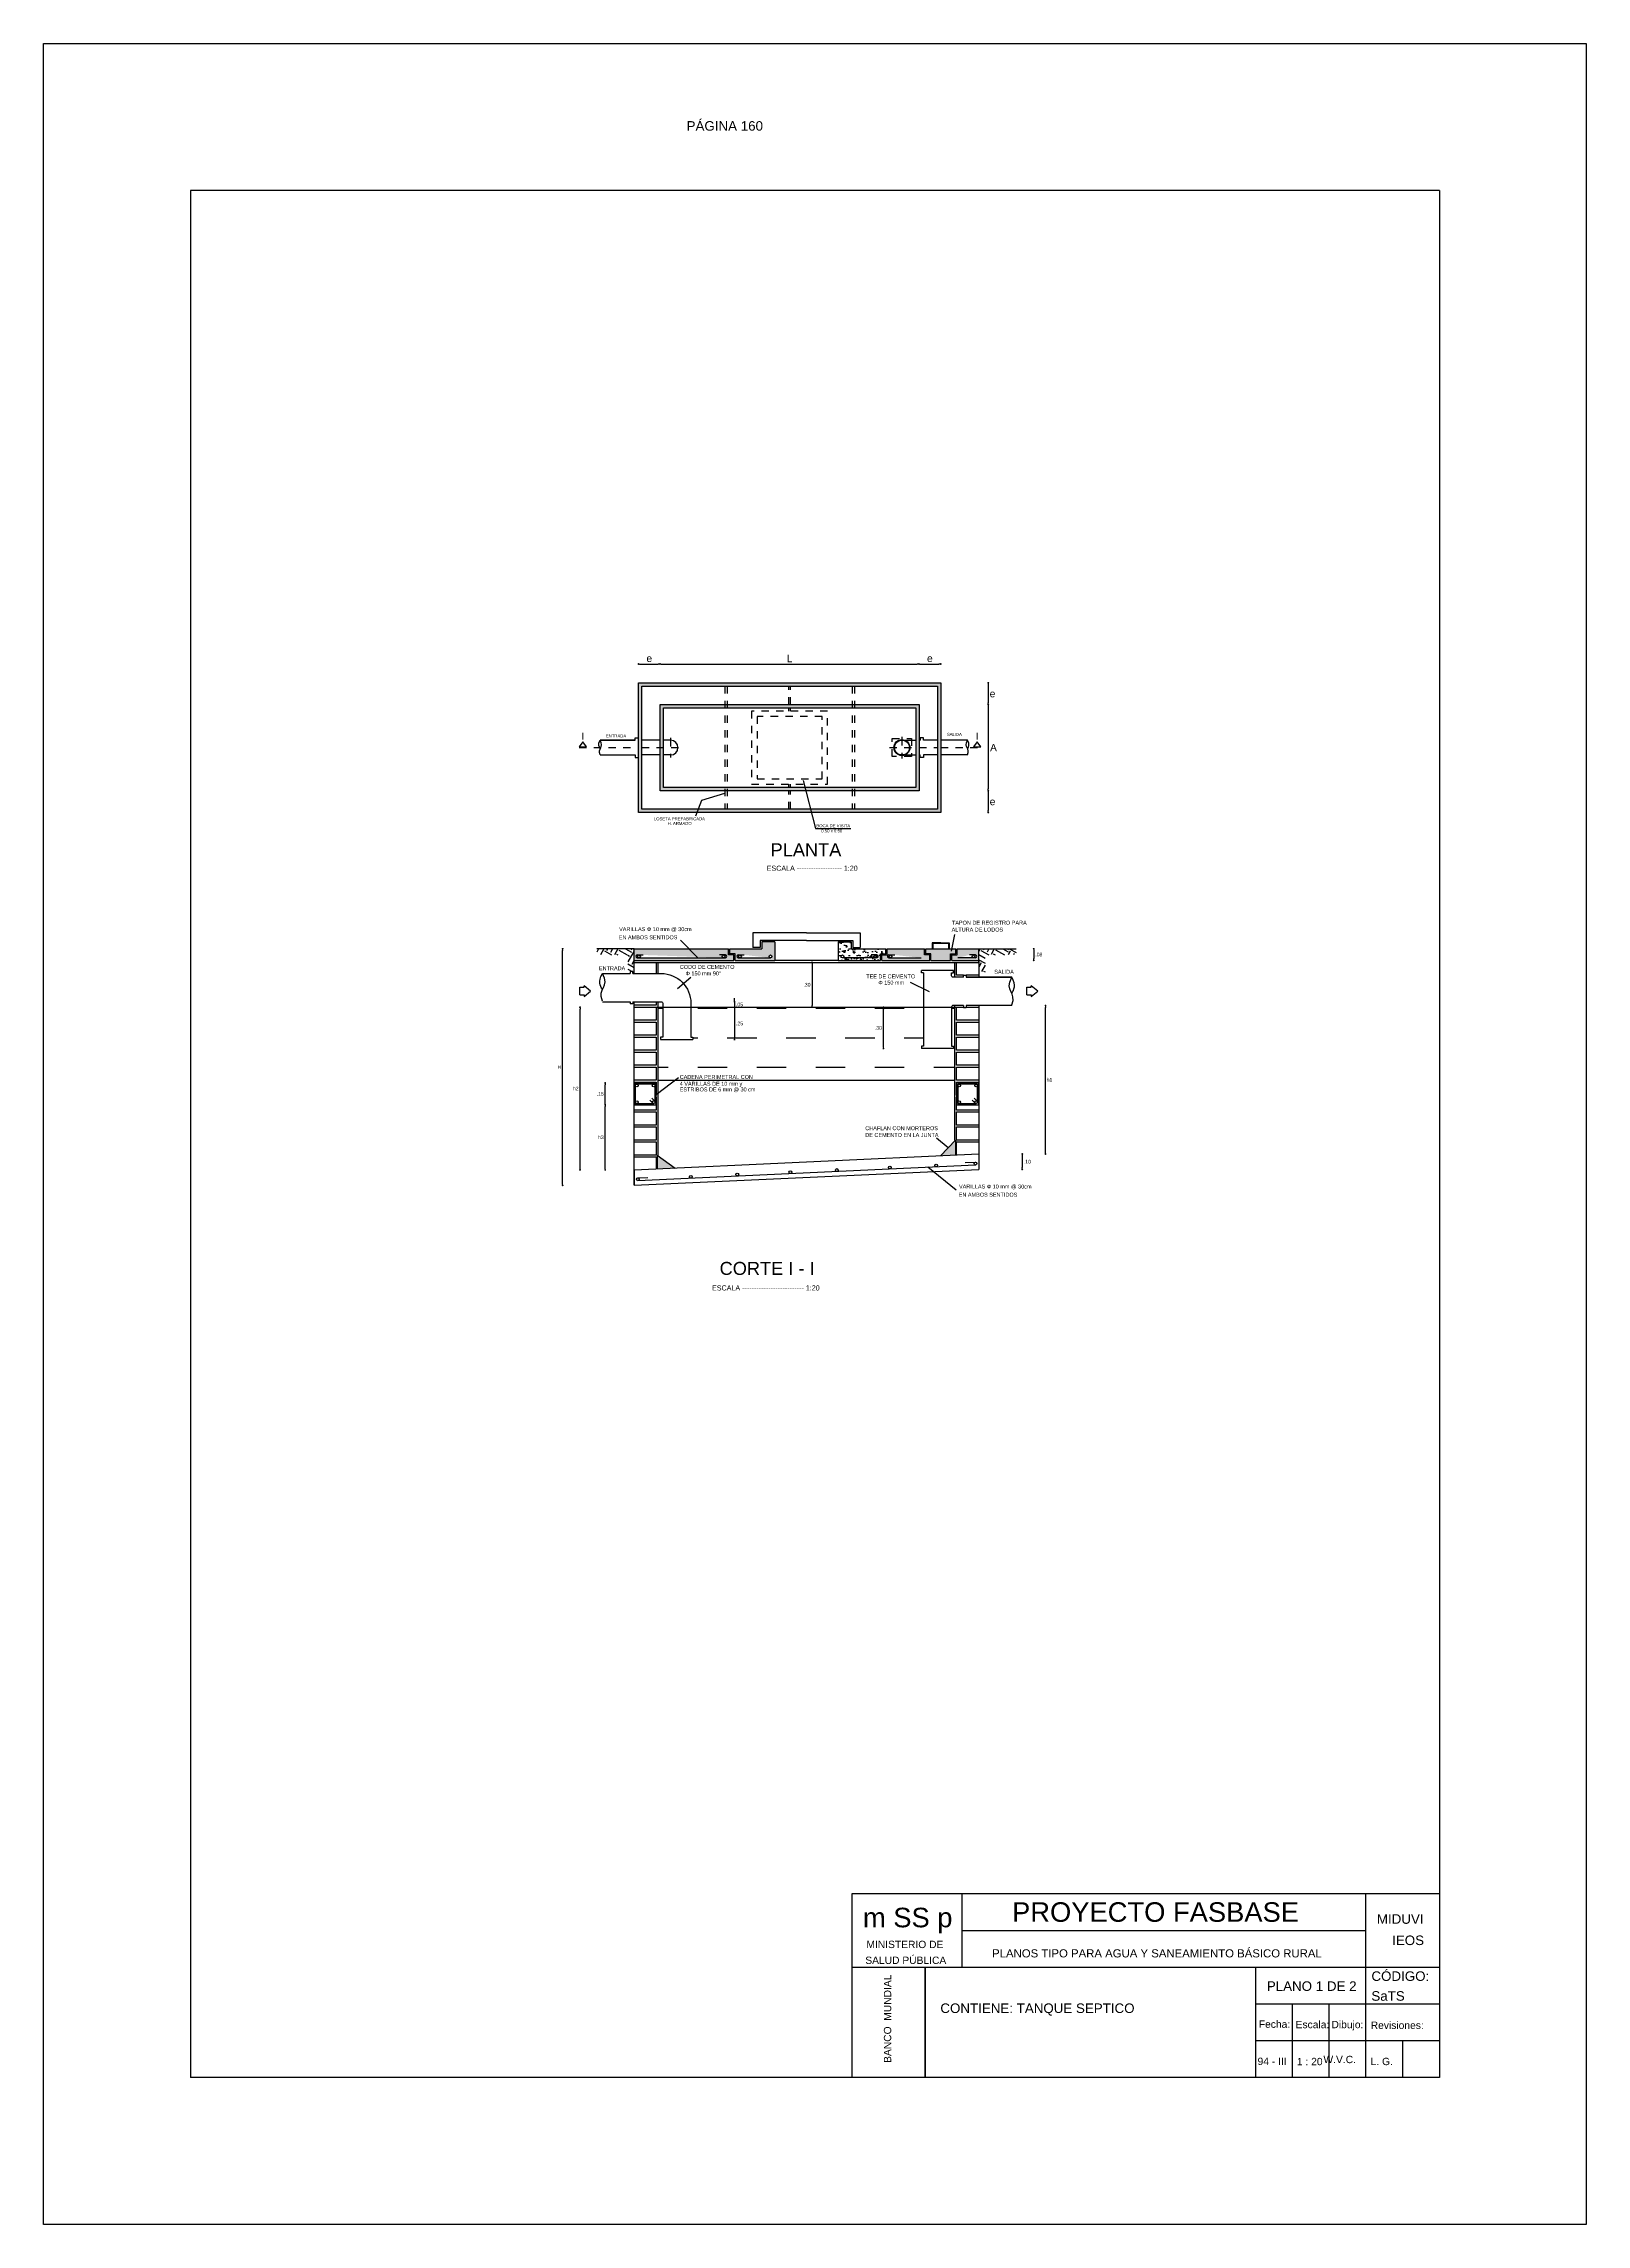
# Model space of a CAD drawing. Header units: metres. Extents: x 3221 to 4131, y 3282 to 4239.
# Drawn here: x 3297.01 to 3318.01, y 4209.31 to 4239.01 of the extents above; entities that cross this region are included whole.
import ezdxf
from ezdxf.enums import TextEntityAlignment as Align

# ---------------------------------------------------------------- set-up
doc = ezdxf.new("R2010")
doc.units = ezdxf.units.M
doc.linetypes.add('ACAD_ISO03W100', pattern=[30, 12, -18])
doc.linetypes.add('ACAD_ISO04W100', pattern=[30, 24, -3, 0, -3])
doc.layers.add('Dibujo', color=7, linetype='Continuous')
doc.styles.add('Annotative', font='arial.ttf')
doc.styles.get("Standard").update_dxf_attribs({"font": 'arial.ttf'})
doc.dimstyles.new('gestion', dxfattribs={"dimscale": 0, "dimtxt": 0.025, "dimasz": 0.025, "dimexe": 0.02, "dimexo": 0.07, "dimgap": 0.01, "dimtad": 2, "dimtih": 1, "dimtoh": 1, "dimzin": 0, "dimdsep": 46, "dimtxsty": 'Standard', "dimblk": 'DOT', "dimcen": 0, "dimse1": 1, "dimse2": 1, "dimadec": 0, "dimazin": 0, "dimtm": 1e-09, "dimtfac": 1, "dimtix": 1, "dimtmove": 1, "dimatfit": 0, "dimldrblk": 'DOTSMALL', "dimfxl": 1, "dimtolj": 1, "dimtzin": 0, "dimarcsym": 2})
pattern_1 = [(37.5, (-7750.68203, -7766.72981), (-0.00301709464, 0.0922860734), [0, -0.07280106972, 0, -0.08142224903, 0, -0.077830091]), (7.5, (-7750.68203, -7766.72981), (0.0847642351, 0.13516792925), [0, -0.0392742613, 0, -0.06561675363, 0, -0.02514510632]), (327.5, (-7750.74094, -7766.72981), (0.1491532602, 0.00027100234), [0, -0.0239477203, 0, -0.0862117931, 0, -0.11255428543]), (317.5, (-7750.74094, -7766.72981), (0.1439798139, 0.0420366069), [0, -0.01197386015, 0, -0.0565166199, 0, -0.06465884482])]
pattern_2 = [(241, (-7750.68203, -7766.72981), (0.0646978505, -0.2256282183), [0.165972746, -0.165972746]), (241, (-7750.6276, -7766.75998), (0.0646978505, -0.2256282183), [0.165972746, -0.165972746]), (241, (-7750.57316, -7766.79016), (0.0646978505, -0.2256282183), [0.165972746, -0.165972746]), (331, (-7750.56507, -7766.81836), (0.2256282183, 0.0646978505), [0.165972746, -0.165972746]), (331, (-7750.59525, -7766.8728), (0.2256282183, 0.0646978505), [0.165972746, -0.165972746]), (331, (-7750.62542, -7766.92723), (0.2256282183, 0.0646978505), [0.165972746, -0.165972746])]

# ---------------------------------------------------------------- blocks, each defined once
blk = doc.blocks.new('_Dot')
at = {"color": 0, "linetype": 'ByBlock', "lineweight": -2}
blk.add_line((-0.5, 0), (-1, 0), dxfattribs=at)
at = {"color": 0, "linetype": 'ByBlock', "const_width": 0.5}
blk.add_lwpolyline([(-0.25, 0, 1), (0.25, 0, 1)], format="xyb", close=True, dxfattribs=at)
blk = doc.blocks.new('*D406')
at = {"color": 0, "lineweight": -2, "transparency": 16777216}
blk.add_line((3305.132, 4230.565), (3305.377, 4230.565), dxfattribs=at)
at = {"layer": 'Defpoints', "color": 0, "transparency": 16777216}
for p in [(3305.402, 4230.565), (3305.107, 4230.096), (3305.402, 4229.801)]:
    blk.add_point(p, dxfattribs=at)
at = {"color": 0, "lineweight": -2, "transparency": 16777216, "xscale": 0.025, "yscale": 0.025, "zscale": 0.025, "rotation": 180}
blk.add_blockref('_Dot', (3305.107, 4230.565), dxfattribs=at)
at = {"color": 0, "lineweight": -2, "transparency": 16777216, "xscale": 0.025, "yscale": 0.025, "zscale": 0.025}
blk.add_blockref('_Dot', (3305.402, 4230.565), dxfattribs=at)
at = {"color": 0, "transparency": 16777216, "insert": (3305.255, 4230.641), "char_height": 0.1, "attachment_point": 5}
blk.add_mtext('\\A1;e', dxfattribs=at)
blk = doc.blocks.new('_DotSmall')
at = {"color": 0, "linetype": 'ByBlock', "const_width": 0.5}
blk.add_lwpolyline([(-0.0625, 0, 1), (0.0625, 0, 1)], format="xyb", close=True, dxfattribs=at)
blk = doc.blocks.new('*D407')
at = {"color": 0, "lineweight": -2, "transparency": 16777216}
blk.add_line((3305.427, 4230.565), (3308.902, 4230.565), dxfattribs=at)
at = {"layer": 'Defpoints', "color": 0, "transparency": 16777216}
for p in [(3308.927, 4230.565), (3305.402, 4229.801), (3308.927, 4229.801)]:
    blk.add_point(p, dxfattribs=at)
at = {"color": 0, "lineweight": -2, "transparency": 16777216, "xscale": 0.025, "yscale": 0.025, "zscale": 0.025, "rotation": 180}
blk.add_blockref('_Dot', (3305.402, 4230.565), dxfattribs=at)
at = {"color": 0, "lineweight": -2, "transparency": 16777216, "xscale": 0.025, "yscale": 0.025, "zscale": 0.025}
blk.add_blockref('_Dot', (3308.927, 4230.565), dxfattribs=at)
at = {"color": 0, "transparency": 16777216, "insert": (3307.165, 4230.64), "char_height": 0.1, "attachment_point": 5}
blk.add_mtext('\\A1;L', dxfattribs=at)
blk = doc.blocks.new('*D408')
at = {"color": 0, "lineweight": -2, "transparency": 16777216}
blk.add_line((3308.952, 4230.565), (3309.197, 4230.565), dxfattribs=at)
at = {"layer": 'Defpoints', "color": 0, "transparency": 16777216}
for p in [(3309.222, 4230.565), (3309.222, 4230.096), (3308.927, 4229.801)]:
    blk.add_point(p, dxfattribs=at)
at = {"color": 0, "lineweight": -2, "transparency": 16777216, "xscale": 0.025, "yscale": 0.025, "zscale": 0.025, "rotation": 180}
blk.add_blockref('_Dot', (3308.927, 4230.565), dxfattribs=at)
at = {"color": 0, "lineweight": -2, "transparency": 16777216, "xscale": 0.025, "yscale": 0.025, "zscale": 0.025}
blk.add_blockref('_Dot', (3309.222, 4230.565), dxfattribs=at)
at = {"color": 0, "transparency": 16777216, "insert": (3309.074, 4230.641), "char_height": 0.1, "attachment_point": 5}
blk.add_mtext('\\A1;e', dxfattribs=at)
blk = doc.blocks.new('*D556')
at = {"color": 0, "lineweight": -2, "transparency": 16777216}
blk.add_line((3309.869, 4230.283), (3309.869, 4230.038), dxfattribs=at)
at = {"layer": 'Defpoints', "color": 0, "transparency": 16777216}
for p in [(3309.222, 4230.308), (3308.927, 4230.013), (3309.869, 4230.013)]:
    blk.add_point(p, dxfattribs=at)
at = {"color": 0, "lineweight": -2, "transparency": 16777216, "xscale": 0.025, "yscale": 0.025, "zscale": 0.025}
for p, rotation in [((3309.869, 4230.308), 90), ((3309.869, 4230.013), 270)]:
    blk.add_blockref('_Dot', p, dxfattribs=dict(at, rotation=rotation))
at = {"color": 0, "transparency": 16777216, "insert": (3309.927, 4230.161), "char_height": 0.1, "attachment_point": 5}
blk.add_mtext('\\A1;e', dxfattribs=at)
blk = doc.blocks.new('*D557')
at = {"color": 0, "lineweight": -2, "transparency": 16777216}
blk.add_line((3309.869, 4229.988), (3309.869, 4228.863), dxfattribs=at)
at = {"layer": 'Defpoints', "color": 0, "transparency": 16777216}
for p in [(3308.927, 4230.013), (3308.927, 4228.838), (3309.869, 4228.838)]:
    blk.add_point(p, dxfattribs=at)
at = {"color": 0, "lineweight": -2, "transparency": 16777216, "xscale": 0.025, "yscale": 0.025, "zscale": 0.025}
for p, rotation in [((3309.869, 4230.013), 90), ((3309.869, 4228.838), 270)]:
    blk.add_blockref('_Dot', p, dxfattribs=dict(at, rotation=rotation))
at = {"color": 0, "transparency": 16777216, "insert": (3309.94, 4229.426), "char_height": 0.1, "attachment_point": 5}
blk.add_mtext('\\A1;A', dxfattribs=at)
blk = doc.blocks.new('*D558')
at = {"color": 0, "lineweight": -2, "transparency": 16777216}
blk.add_line((3309.869, 4228.813), (3309.869, 4228.568), dxfattribs=at)
at = {"layer": 'Defpoints', "color": 0, "transparency": 16777216}
for p in [(3308.927, 4228.838), (3309.222, 4228.543), (3309.869, 4228.543)]:
    blk.add_point(p, dxfattribs=at)
at = {"color": 0, "lineweight": -2, "transparency": 16777216, "xscale": 0.025, "yscale": 0.025, "zscale": 0.025}
for p, rotation in [((3309.869, 4228.838), 90), ((3309.869, 4228.543), 270)]:
    blk.add_blockref('_Dot', p, dxfattribs=dict(at, rotation=rotation))
at = {"color": 0, "transparency": 16777216, "insert": (3309.927, 4228.691), "char_height": 0.1, "attachment_point": 5}
blk.add_mtext('\\A1;e', dxfattribs=at)
blk = doc.blocks.new('*D559')
at = {"color": 0, "lineweight": -2, "transparency": 16777216}
for p, q in [((3306.415, 4225.99), (3306.415, 4226.015)), ((3306.415, 4225.965), (3306.415, 4225.891)), ((3306.415, 4225.866), (3306.415, 4225.841))]:
    blk.add_line(p, q, dxfattribs=at)
at = {"layer": 'Defpoints', "color": 0, "transparency": 16777216}
for p in [(3305.376, 4225.965), (3305.376, 4225.891), (3306.415, 4225.891)]:
    blk.add_point(p, dxfattribs=at)
at = {"color": 0, "lineweight": -2, "transparency": 16777216, "xscale": 0.025, "yscale": 0.025, "zscale": 0.025}
for p, rotation in [((3306.415, 4225.965), 270), ((3306.415, 4225.891), 90)]:
    blk.add_blockref('_Dot', p, dxfattribs=dict(at, rotation=rotation))
at = {"color": 0, "transparency": 16777216, "insert": (3306.484, 4225.928), "char_height": 0.05, "attachment_point": 5}
blk.add_mtext('\\A1;.05', dxfattribs=at)
blk = doc.blocks.new('*D560')
at = {"color": 0, "lineweight": -2, "transparency": 16777216}
blk.add_line((3306.415, 4225.866), (3306.415, 4225.475), dxfattribs=at)
at = {"layer": 'Defpoints', "color": 0, "transparency": 16777216}
for p in [(3305.376, 4225.891), (3305.409, 4225.45), (3306.415, 4225.45)]:
    blk.add_point(p, dxfattribs=at)
at = {"color": 0, "lineweight": -2, "transparency": 16777216, "xscale": 0.025, "yscale": 0.025, "zscale": 0.025}
for p, rotation in [((3306.415, 4225.891), 90), ((3306.415, 4225.45), 270)]:
    blk.add_blockref('_Dot', p, dxfattribs=dict(at, rotation=rotation))
at = {"color": 0, "transparency": 16777216, "insert": (3306.484, 4225.67), "char_height": 0.05, "attachment_point": 5}
blk.add_mtext('\\A1;.25', dxfattribs=at)
blk = doc.blocks.new('*D561')
at = {"color": 0, "lineweight": -2, "transparency": 16777216}
blk.add_line((3308.442, 4225.353), (3308.442, 4225.866), dxfattribs=at)
at = {"layer": 'Defpoints', "color": 0, "transparency": 16777216}
for p in [(3308.442, 4225.891), (3309.412, 4225.891), (3309.397, 4225.328)]:
    blk.add_point(p, dxfattribs=at)
at = {"color": 0, "lineweight": -2, "transparency": 16777216, "xscale": 0.025, "yscale": 0.025, "zscale": 0.025}
for p, rotation in [((3308.442, 4225.891), 90), ((3308.442, 4225.328), 270)]:
    blk.add_blockref('_Dot', p, dxfattribs=dict(at, rotation=rotation))
at = {"color": 0, "transparency": 16777216, "insert": (3308.373, 4225.609), "char_height": 0.05, "attachment_point": 5}
blk.add_mtext('\\A1;.30', dxfattribs=at)
blk = doc.blocks.new('*D562')
at = {"color": 0, "lineweight": -2, "transparency": 16777216}
blk.add_line((3307.47, 4226.477), (3307.47, 4225.916), dxfattribs=at)
at = {"layer": 'Defpoints', "color": 0, "transparency": 16777216}
for p in [(3309.412, 4226.502), (3307.47, 4225.891), (3309.412, 4225.891)]:
    blk.add_point(p, dxfattribs=at)
at = {"color": 0, "lineweight": -2, "transparency": 16777216, "xscale": 0.025, "yscale": 0.025, "zscale": 0.025}
for p, rotation in [((3307.47, 4226.502), 90), ((3307.47, 4225.891), 270)]:
    blk.add_blockref('_Dot', p, dxfattribs=dict(at, rotation=rotation))
at = {"color": 0, "transparency": 16777216, "insert": (3307.401, 4226.197), "char_height": 0.05, "attachment_point": 5}
blk.add_mtext('\\A1;.30', dxfattribs=at)
blk = doc.blocks.new('*D563')
at = {"color": 0, "lineweight": -2, "transparency": 16777216}
blk.add_line((3304.655, 4223.7), (3304.655, 4224.538), dxfattribs=at)
at = {"layer": 'Defpoints', "color": 0, "transparency": 16777216}
for p in [(3304.655, 4224.563), (3305.048, 4224.563), (3305.048, 4223.675)]:
    blk.add_point(p, dxfattribs=at)
at = {"color": 0, "lineweight": -2, "transparency": 16777216, "xscale": 0.025, "yscale": 0.025, "zscale": 0.025}
for p, rotation in [((3304.655, 4224.563), 90), ((3304.655, 4223.675), 270)]:
    blk.add_blockref('_Dot', p, dxfattribs=dict(at, rotation=rotation))
at = {"color": 0, "transparency": 16777216, "insert": (3304.595, 4224.119), "char_height": 0.05, "attachment_point": 5}
blk.add_mtext('\\A1;h3', dxfattribs=at)
blk = doc.blocks.new('*D564')
at = {"color": 0, "lineweight": -2, "transparency": 16777216}
blk.add_line((3304.655, 4224.588), (3304.655, 4224.834), dxfattribs=at)
at = {"layer": 'Defpoints', "color": 0, "transparency": 16777216}
for p in [(3304.655, 4224.859), (3305.048, 4224.859), (3305.048, 4224.563)]:
    blk.add_point(p, dxfattribs=at)
at = {"color": 0, "lineweight": -2, "transparency": 16777216, "xscale": 0.025, "yscale": 0.025, "zscale": 0.025}
for p, rotation in [((3304.655, 4224.859), 90), ((3304.655, 4224.563), 270)]:
    blk.add_blockref('_Dot', p, dxfattribs=dict(at, rotation=rotation))
at = {"color": 0, "transparency": 16777216, "insert": (3304.586, 4224.711), "char_height": 0.05, "attachment_point": 5}
blk.add_mtext('\\A1;.15', dxfattribs=at)
blk = doc.blocks.new('*D565')
at = {"color": 0, "lineweight": -2, "transparency": 16777216}
blk.add_line((3304.312, 4223.7), (3304.312, 4225.866), dxfattribs=at)
at = {"layer": 'Defpoints', "color": 0, "transparency": 16777216}
for p in [(3304.312, 4225.891), (3305.048, 4225.891), (3305.048, 4223.675)]:
    blk.add_point(p, dxfattribs=at)
at = {"color": 0, "lineweight": -2, "transparency": 16777216, "xscale": 0.025, "yscale": 0.025, "zscale": 0.025}
for p, rotation in [((3304.312, 4225.891), 90), ((3304.312, 4223.675), 270)]:
    blk.add_blockref('_Dot', p, dxfattribs=dict(at, rotation=rotation))
at = {"color": 0, "transparency": 16777216, "insert": (3304.253, 4224.783), "char_height": 0.05, "attachment_point": 5}
blk.add_mtext('\\A1;h2', dxfattribs=at)
blk = doc.blocks.new('*D566')
at = {"color": 0, "lineweight": -2, "transparency": 16777216}
blk.add_line((3310.648, 4223.917), (3310.648, 4225.889), dxfattribs=at)
at = {"layer": 'Defpoints', "color": 0, "transparency": 16777216}
for p in [(3309.74, 4225.914), (3310.648, 4225.914), (3309.74, 4223.892)]:
    blk.add_point(p, dxfattribs=at)
at = {"color": 0, "lineweight": -2, "transparency": 16777216, "xscale": 0.025, "yscale": 0.025, "zscale": 0.025}
for p, rotation in [((3310.648, 4225.914), 90), ((3310.648, 4223.892), 270)]:
    blk.add_blockref('_Dot', p, dxfattribs=dict(at, rotation=rotation))
at = {"color": 0, "transparency": 16777216, "insert": (3310.703, 4224.903), "char_height": 0.05, "attachment_point": 5}
blk.add_mtext('\\A1;h1', dxfattribs=at)
blk = doc.blocks.new('*D567')
at = {"color": 0, "lineweight": -2, "transparency": 16777216}
blk.add_line((3304.075, 4223.49), (3304.075, 4226.662), dxfattribs=at)
at = {"layer": 'Defpoints', "color": 0, "transparency": 16777216}
for p in [(3304.075, 4226.687), (3305.048, 4226.687), (3305.048, 4223.465)]:
    blk.add_point(p, dxfattribs=at)
at = {"color": 0, "lineweight": -2, "transparency": 16777216, "xscale": 0.025, "yscale": 0.025, "zscale": 0.025}
for p, rotation in [((3304.075, 4226.687), 90), ((3304.075, 4223.465), 270)]:
    blk.add_blockref('_Dot', p, dxfattribs=dict(at, rotation=rotation))
at = {"color": 0, "transparency": 16777216, "insert": (3304.03, 4225.076), "char_height": 0.05, "attachment_point": 5}
blk.add_mtext('\\A1;H', dxfattribs=at)
blk = doc.blocks.new('*D568')
at = {"color": 0, "lineweight": -2, "transparency": 16777216}
blk.add_line((3310.488, 4226.662), (3310.488, 4226.554), dxfattribs=at)
at = {"layer": 'Defpoints', "color": 0, "transparency": 16777216}
for p in [(3309.74, 4226.687), (3309.74, 4226.529), (3310.488, 4226.529)]:
    blk.add_point(p, dxfattribs=at)
at = {"color": 0, "lineweight": -2, "transparency": 16777216, "xscale": 0.025, "yscale": 0.025, "zscale": 0.025}
for p, rotation in [((3310.488, 4226.687), 90), ((3310.488, 4226.529), 270)]:
    blk.add_blockref('_Dot', p, dxfattribs=dict(at, rotation=rotation))
at = {"color": 0, "transparency": 16777216, "insert": (3310.557, 4226.608), "char_height": 0.05, "attachment_point": 5}
blk.add_mtext('\\A1;.08', dxfattribs=at)
blk = doc.blocks.new('*D569')
at = {"color": 0, "lineweight": -2, "transparency": 16777216}
blk.add_line((3310.332, 4223.867), (3310.332, 4223.707), dxfattribs=at)
at = {"layer": 'Defpoints', "color": 0, "transparency": 16777216}
for p in [(3309.74, 4223.892), (3309.74, 4223.682), (3310.332, 4223.682)]:
    blk.add_point(p, dxfattribs=at)
at = {"color": 0, "lineweight": -2, "transparency": 16777216, "xscale": 0.025, "yscale": 0.025, "zscale": 0.025}
for p, rotation in [((3310.332, 4223.892), 90), ((3310.332, 4223.682), 270)]:
    blk.add_blockref('_Dot', p, dxfattribs=dict(at, rotation=rotation))
at = {"color": 0, "transparency": 16777216, "insert": (3310.4, 4223.787), "char_height": 0.05, "attachment_point": 5}
blk.add_mtext('\\A1;.10', dxfattribs=at)

msp = doc.modelspace()

# ---------------------------------------------------------------- hatches: boundary and pattern name
at = {"transparency": 33554562}
h = msp.add_hatch(color=256, dxfattribs=at)
h.dxf.hatch_style = 1
h.paths.add_polyline_path([(3305.107, 4230.308), (3305.107, 4228.543), (3309.222, 4228.543), (3309.222, 4230.308)])
h.paths.add_polyline_path([(3305.152, 4228.588), (3309.177, 4228.588), (3309.177, 4230.264), (3305.152, 4230.264)], flags=16)
h.paths.add_polyline_path([(3308.927, 4230.013), (3308.927, 4228.838), (3305.402, 4228.838), (3305.402, 4230.013)], flags=0)
h.paths.add_polyline_path([(3308.882, 4229.969), (3308.882, 4228.882), (3305.447, 4228.882), (3305.447, 4229.969)], flags=0)
h.paths.add_polyline_path([(3307.681, 4229.922), (3307.681, 4228.929), (3306.648, 4228.929), (3306.648, 4229.922)], flags=0)
h.paths.add_polyline_path([(3307.607, 4229.849), (3307.607, 4229.003), (3306.722, 4229.003), (3306.722, 4229.849)], flags=0)
h.paths.add_polyline_path([(3305.545, 4229.326), (3305.545, 4229.526, -1)], flags=0)
h.paths.add_polyline_path([(3308.562, 4229.549), (3308.822, 4229.549), (3308.822, 4229.305), (3308.562, 4229.305)], flags=0)
h.paths.add_polyline_path([(3308.803, 4229.426), (3308.795, 4229.426, -0.411451), (3308.694, 4229.326), (3308.694, 4229.318, 0.411638)], flags=0)
h = msp.add_hatch(color=256, dxfattribs=at)
h.dxf.hatch_style = 1
h.paths.add_polyline_path([(3308.882, 4229.969), (3308.882, 4229.426), (3308.927, 4229.426), (3308.927, 4230.013), (3305.402, 4230.013), (3305.402, 4228.838), (3308.927, 4228.838), (3308.927, 4229.426), (3308.882, 4229.426), (3308.882, 4228.882), (3305.447, 4228.882), (3305.447, 4229.969)])
at = {"transparency": 33554687}
h = msp.add_hatch(dxfattribs=at)
h.set_pattern_fill('EARTH', color=256, scale=0.026137, angle=241)
h.set_pattern_definition(pattern_2)
h.paths.add_polyline_path([(3305.048, 4226.687), (3304.539, 4226.687), (3304.539, 4226.603), (3304.964, 4226.603), (3304.964, 4226.35), (3304.995, 4226.35), (3304.995, 4226.377), (3305.029, 4226.377), (3305.029, 4226.35), (3305.048, 4226.35)])
at = {"transparency": 33554651}
h = msp.add_hatch(dxfattribs=at)
h.set_pattern_fill('AR-SAND', color=256, scale=0.001886)
h.set_pattern_definition(pattern_1)
h.paths.add_polyline_path([(3308.492, 4226.687), (3308.492, 4226.602), (3308.419, 4226.602), (3308.419, 4226.529), (3309.072, 4226.529), (3309.072, 4226.602), (3308.999, 4226.602), (3308.999, 4226.687)])
h.paths.add_polyline_path([(3308.516, 4226.564, -1), (3308.514, 4226.602), (3308.595, 4226.602), (3308.956, 4226.564)], flags=16)
h.paths.add_polyline_path([(3309.017, 4226.62), (3309.089, 4226.62), (3309.089, 4226.529), (3309.354, 4226.529), (3309.354, 4226.62), (3309.427, 4226.62), (3309.427, 4226.687), (3309.017, 4226.687)])
h.paths.add_polyline_path([(3309.445, 4226.687), (3309.445, 4226.602), (3309.372, 4226.602), (3309.372, 4226.529), (3309.74, 4226.529), (3309.74, 4226.687)])
h.paths.add_polyline_path([(3309.67, 4226.564, -1), (3309.668, 4226.602), (3309.612, 4226.602), (3309.456, 4226.564)], flags=16)
h.paths.add_polyline_path([(3306.965, 4226.529), (3306.965, 4226.783), (3306.786, 4226.783), (3306.786, 4226.687), (3306.35, 4226.687), (3306.35, 4226.62), (3306.423, 4226.62), (3306.423, 4226.529)])
h.paths.add_polyline_path([(3306.886, 4226.583, -2.337151), (3306.906, 4226.564), (3306.467, 4226.564, -1), (3306.465, 4226.602), (3306.546, 4226.602), (3306.906, 4226.564, -0.427871)], flags=16)
h.paths.add_polyline_path([(3306.886, 4226.583, -1), (3306.924, 4226.583, -1)], flags=0)
h.paths.add_polyline_path([(3306.405, 4226.602), (3306.333, 4226.602), (3306.333, 4226.687), (3305.048, 4226.687), (3305.048, 4226.529), (3306.405, 4226.529)])
h.paths.add_polyline_path([(3306.266, 4226.602), (3306.21, 4226.602), (3305.09, 4226.564), (3305.092, 4226.564, -1), (3305.09, 4226.602), (3305.171, 4226.602), (3306.272, 4226.564, -1.116103)], flags=16)
h.paths.add_polyline_path([(3306.268, 4226.564, -1.000001), (3306.266, 4226.602), (3306.21, 4226.602), (3305.09, 4226.564)], flags=16)
h = msp.add_hatch(dxfattribs=at)
h.set_pattern_fill('AR-SAND', color=256, scale=0.001886)
h.set_pattern_definition(pattern_1)
h.paths.add_polyline_path([(3308.474, 4226.687), (3308.002, 4226.687), (3308.002, 4226.783), (3307.824, 4226.783), (3307.824, 4226.529), (3308.401, 4226.529), (3308.401, 4226.62), (3308.474, 4226.62)])
h.paths.add_polyline_path([(3308.329, 4226.564, -0.400687), (3308.311, 4226.583, -0.427871), (3308.331, 4226.602), (3308.353, 4226.602, -1.047514), (3308.353, 4226.564), (3308.331, 4226.564, -0.023206), (3308.329, 4226.564), (3307.884, 4226.564, -0.427871), (3307.864, 4226.583, -1), (3307.902, 4226.583, -0.400686), (3307.884, 4226.564)], flags=16)
h.paths.add_polyline_path([(3307.902, 4226.583, 1), (3307.864, 4226.583, 0.400686), (3307.882, 4226.564), (3307.884, 4226.564, 0.400686)], flags=0)
h.paths.add_polyline_path([(3308.331, 4226.602), (3308.329, 4226.602, 0.400687), (3308.311, 4226.583, 0.400687), (3308.329, 4226.564), (3308.331, 4226.564, 0.400687), (3308.349, 4226.583, 0.400687)], flags=0)
h.paths.add_polyline_path([(3308.354, 4226.602), (3308.331, 4226.602, -0.400687), (3308.349, 4226.583, -0.400687), (3308.331, 4226.564), (3308.353, 4226.564, 1)], flags=16)
at = {"transparency": 33554687}
h = msp.add_hatch(dxfattribs=at)
h.set_pattern_fill('EARTH', color=256, scale=0.026137, angle=241)
h.set_pattern_definition(pattern_2)
h.paths.add_polyline_path([(3309.74, 4226.687), (3310.249, 4226.687), (3310.249, 4226.603), (3309.825, 4226.603), (3309.825, 4226.35), (3309.793, 4226.35), (3309.793, 4226.377), (3309.759, 4226.377), (3309.759, 4226.35), (3309.74, 4226.35)])
at = {"transparency": 33554562}
h = msp.add_hatch(dxfattribs=at)
h.set_pattern_fill('AR-SAND', color=256, scale=0.001886)
h.set_pattern_definition(pattern_1)
h.paths.add_polyline_path([(3305.115, 4226.602), (3305.113, 4226.602, 0.400687), (3305.095, 4226.583, 0.400687), (3305.113, 4226.564), (3305.115, 4226.564, 0.400687), (3305.133, 4226.583, 0.400687)])
h.paths.add_polyline_path([(3306.268, 4226.602), (3306.266, 4226.602, 0.400687), (3306.248, 4226.583, 0.400686), (3306.266, 4226.564), (3306.268, 4226.564, 0.400686), (3306.286, 4226.583, 0.400687)])
h.paths.add_polyline_path([(3306.508, 4226.583, 0.400687), (3306.49, 4226.602), (3306.488, 4226.602, 0.400687), (3306.47, 4226.583, 0.400687), (3306.488, 4226.564), (3306.49, 4226.564, 0.400687)])
h.paths.add_polyline_path([(3308.539, 4226.602), (3308.538, 4226.602, 0.400687), (3308.519, 4226.583, 0.400687), (3308.538, 4226.564), (3308.539, 4226.564, 0.400687), (3308.558, 4226.583, 0.400687)])
h.paths.add_polyline_path([(3309.67, 4226.602), (3309.668, 4226.602, 0.400687), (3309.65, 4226.583, 0.400687), (3309.668, 4226.564), (3309.67, 4226.564, 0.400687), (3309.688, 4226.583, 0.400687)])
h.paths.add_polyline_path([(3309.693, 4226.602), (3309.67, 4226.602, -0.400687), (3309.688, 4226.583, -0.400687), (3309.67, 4226.564), (3309.691, 4226.564, 1)])
h = msp.add_hatch(dxfattribs=at)
h.set_pattern_fill('AR-SAND', color=256, scale=0.001886)
h.set_pattern_definition(pattern_1)
h.paths.add_polyline_path([(3308.331, 4226.602), (3308.329, 4226.602, 0.400687), (3308.311, 4226.583, 0.400687), (3308.329, 4226.564), (3308.331, 4226.564, 0.400687), (3308.349, 4226.583, 0.400687)])
h = msp.add_hatch()
h.set_pattern_fill('DASH', color=256, scale=0.126471, angle=180)
h.set_pattern_definition([(180, (-7750.68203, -7766.7298), (-0.401546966, -0.401546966), [0.401546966, -0.401546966])])
h.paths.add_polyline_path([(3308.986, 4225.891), (3305.821, 4225.891), (3305.821, 4225.484), (3305.848, 4225.484), (3305.848, 4225.45), (3305.409, 4225.45), (3305.409, 4225.484), (3305.437, 4225.484), (3305.437, 4225.891), (3305.376, 4225.891), (3305.376, 4224.898), (3309.412, 4224.898), (3309.412, 4225.891), (3309.37, 4225.891), (3309.37, 4225.432), (3309.397, 4225.432), (3309.397, 4225.398), (3308.958, 4225.398), (3308.958, 4225.432), (3308.986, 4225.432)])
h = msp.add_hatch(dxfattribs=at)
h.set_pattern_fill('AR-SAND', color=256, scale=0.001676)
h.set_pattern_definition([(37.5, (-7750.68203, -7766.72981), (-0.0026818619, 0.08203206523), [0, -0.06471206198, 0, -0.07237533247, 0, -0.0691823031]), (7.5, (-7750.68203, -7766.72981), (0.0753459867, 0.12014927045), [0, -0.03491045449, 0, -0.05832600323, 0, -0.02235120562]), (327.5, (-7750.7344, -7766.72981), (0.13258067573, 0.00024089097), [0, -0.0212868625, 0, -0.07663270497, 0, -0.1000482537]), (317.5, (-7750.7344, -7766.72981), (0.1279820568, 0.0373658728), [0, -0.01064343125, 0, -0.05023699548, 0, -0.05747452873])])
h.paths.add_polyline_path([(3305.606, 4223.701), (3305.363, 4223.878), (3305.363, 4223.689)])
h.paths.add_polyline_path([(3309.425, 4224.082), (3309.219, 4223.868), (3309.425, 4223.878)])

# ---------------------------------------------------------------- linework, layer by layer
at = {"linetype": 'ACAD_ISO03W100', "ltscale": 0.001}
for p, q in [((3306.283, 4230.264), (3306.283, 4228.588)), ((3306.313, 4230.264), (3306.313, 4228.588)), ((3307.153, 4230.013), (3307.153, 4230.264)), ((3307.176, 4230.013), (3307.176, 4230.264)), ((3308.016, 4230.264), (3308.016, 4228.588)), ((3308.046, 4230.264), (3308.046, 4228.588)), ((3307.153, 4229.922), (3307.153, 4229.969)), ((3307.176, 4229.922), (3307.176, 4229.969)), ((3307.153, 4228.882), (3307.153, 4228.929)), ((3307.153, 4228.588), (3307.153, 4228.838)), ((3307.176, 4228.882), (3307.176, 4228.929)), ((3307.176, 4228.588), (3307.176, 4228.838))]:
    msp.add_line(p, q, dxfattribs=at)
for p, q in [((3304.35, 4229.503), (3304.301, 4229.438)), ((3304.301, 4229.438), (3304.4, 4229.438)), ((3304.4, 4229.438), (3304.35, 4229.503)), ((3305.052, 4229.526), (3304.586, 4229.526)), ((3305.402, 4229.526), (3305.152, 4229.526)), ((3305.402, 4229.326), (3305.152, 4229.326)), ((3305.545, 4229.526), (3305.447, 4229.526)), ((3305.545, 4229.326), (3305.447, 4229.326)), ((3308.738, 4229.526), (3308.882, 4229.526)), ((3308.738, 4229.326), (3308.882, 4229.326)), ((3308.927, 4229.526), (3308.942, 4229.526)), ((3308.927, 4229.326), (3308.942, 4229.326)), ((3308.942, 4229.559), (3308.942, 4229.526)), ((3308.942, 4229.292), (3308.942, 4229.326)), ((3309.717, 4229.503), (3309.668, 4229.438)), ((3309.668, 4229.438), (3309.766, 4229.438)), ((3309.766, 4229.438), (3309.717, 4229.503)), ((3305.888, 4228.497), (3305.972, 4228.709)), ((3305.972, 4228.709), (3306.283, 4228.805)), ((3307.35, 4228.978), (3307.519, 4228.326)), ((3307.519, 4228.326), (3307.997, 4228.326)), ((3305.048, 4226.687), (3304.539, 4226.687)), ((3305.048, 4226.687), (3306.333, 4226.687)), ((3305.048, 4226.35), (3305.048, 4226.687)), ((3305.915, 4226.564), (3305.678, 4226.802)), ((3306.333, 4226.602), (3306.333, 4226.687)), ((3306.35, 4226.687), (3306.786, 4226.687)), ((3306.35, 4226.62), (3306.35, 4226.687)), ((3306.423, 4226.62), (3306.35, 4226.62)), ((3306.423, 4226.529), (3306.423, 4226.62)), ((3307.394, 4226.903), (3306.663, 4226.903)), ((3306.663, 4226.903), (3306.663, 4226.706)), ((3306.765, 4226.706), (3306.663, 4226.706)), ((3307.394, 4226.801), (3306.765, 4226.801)), ((3306.765, 4226.801), (3306.765, 4226.706)), ((3306.965, 4226.783), (3306.786, 4226.783)), ((3306.786, 4226.783), (3306.786, 4226.687)), ((3306.965, 4226.783), (3306.965, 4226.529)), ((3307.394, 4226.903), (3308.126, 4226.903)), ((3307.394, 4226.801), (3308.024, 4226.801)), ((3307.824, 4226.783), (3308.002, 4226.783)), ((3307.824, 4226.783), (3307.824, 4226.529)), ((3308.002, 4226.783), (3308.002, 4226.687)), ((3308.002, 4226.687), (3308.474, 4226.687)), ((3308.024, 4226.801), (3308.024, 4226.706)), ((3308.024, 4226.706), (3308.126, 4226.706)), ((3308.126, 4226.903), (3308.126, 4226.706)), ((3308.401, 4226.529), (3308.401, 4226.62)), ((3308.401, 4226.62), (3308.474, 4226.62)), ((3308.474, 4226.62), (3308.474, 4226.687)), ((3308.492, 4226.687), (3308.999, 4226.687)), ((3308.492, 4226.602), (3308.492, 4226.687)), ((3308.999, 4226.602), (3308.999, 4226.687)), ((3309.017, 4226.687), (3309.427, 4226.687)), ((3309.017, 4226.62), (3309.017, 4226.687)), ((3309.089, 4226.62), (3309.017, 4226.62)), ((3309.089, 4226.529), (3309.089, 4226.62)), ((3309.222, 4226.769), (3309.106, 4226.769)), ((3309.106, 4226.769), (3309.106, 4226.687)), ((3309.327, 4226.759), (3309.116, 4226.759)), ((3309.116, 4226.759), (3309.116, 4226.687)), ((3309.222, 4226.769), (3309.337, 4226.769)), ((3309.327, 4226.759), (3309.327, 4226.687)), ((3309.337, 4226.769), (3309.337, 4226.687)), ((3309.354, 4226.529), (3309.354, 4226.62)), ((3309.354, 4226.62), (3309.427, 4226.62)), ((3309.37, 4226.653), (3309.414, 4226.88)), ((3309.427, 4226.62), (3309.427, 4226.687)), ((3309.445, 4226.687), (3309.74, 4226.687)), ((3309.445, 4226.602), (3309.445, 4226.687)), ((3309.74, 4226.503), (3309.74, 4226.687)), ((3309.74, 4226.687), (3310.249, 4226.687)), ((3305.029, 4226.377), (3304.995, 4226.377)), ((3304.995, 4226.377), (3304.995, 4226.35)), ((3305.029, 4226.35), (3305.029, 4226.377)), ((3305.048, 4226.529), (3306.405, 4226.529)), ((3305.048, 4226.502), (3309.74, 4226.502)), ((3305.09, 4226.602), (3305.171, 4226.602)), ((3305.09, 4226.564), (3306.291, 4226.564)), ((3305.376, 4226.35), (3305.376, 4226.503)), ((3306.291, 4226.602), (3306.21, 4226.602)), ((3306.405, 4226.602), (3306.333, 4226.602)), ((3306.405, 4226.529), (3306.405, 4226.602)), ((3306.423, 4226.529), (3306.965, 4226.529)), ((3306.465, 4226.602), (3306.546, 4226.602)), ((3306.465, 4226.564), (3306.906, 4226.564)), ((3307.824, 4226.529), (3306.965, 4226.529)), ((3307.824, 4226.529), (3308.401, 4226.529)), ((3308.353, 4226.564), (3307.882, 4226.564)), ((3308.354, 4226.602), (3308.273, 4226.602)), ((3308.419, 4226.529), (3308.419, 4226.602)), ((3308.419, 4226.602), (3308.492, 4226.602)), ((3308.419, 4226.529), (3309.072, 4226.529)), ((3308.514, 4226.602), (3308.595, 4226.602)), ((3308.514, 4226.564), (3308.956, 4226.564)), ((3309.397, 4226.393), (3308.958, 4226.393)), ((3308.958, 4226.359), (3308.958, 4226.393)), ((3308.986, 4226.359), (3308.958, 4226.359)), ((3308.986, 4226.359), (3308.986, 4225.362)), ((3309.072, 4226.602), (3308.999, 4226.602)), ((3309.072, 4226.529), (3309.072, 4226.602)), ((3309.089, 4226.529), (3309.354, 4226.529)), ((3309.37, 4226.359), (3309.397, 4226.359)), ((3309.372, 4226.529), (3309.372, 4226.602)), ((3309.372, 4226.602), (3309.445, 4226.602)), ((3309.372, 4226.529), (3309.74, 4226.529)), ((3309.397, 4226.359), (3309.397, 4226.393)), ((3309.412, 4226.298), (3309.412, 4226.502)), ((3309.691, 4226.564), (3309.456, 4226.564)), ((3309.534, 4226.298), (3309.534, 4226.326)), ((3309.534, 4226.326), (3309.568, 4226.326)), ((3309.568, 4226.326), (3309.568, 4226.298)), ((3309.693, 4226.602), (3309.612, 4226.602)), ((3309.74, 4226.529), (3309.74, 4226.298)), ((3304.31, 4226.058), (3304.31, 4226.162)), ((3304.31, 4226.162), (3304.367, 4226.162)), ((3304.31, 4226.058), (3304.367, 4226.058)), ((3304.367, 4226.162), (3304.367, 4226.182)), ((3304.456, 4226.11), (3304.367, 4226.182)), ((3304.367, 4226.038), (3304.456, 4226.11)), ((3304.367, 4226.058), (3304.367, 4226.038)), ((3305.821, 4226.295), (3305.64, 4226.139)), ((3309.07, 4226.1), (3308.809, 4226.227)), ((3309.534, 4226.298), (3309.389, 4226.298)), ((3310.396, 4226.058), (3310.396, 4226.162)), ((3310.396, 4226.162), (3310.453, 4226.162)), ((3310.396, 4226.058), (3310.453, 4226.058)), ((3310.453, 4226.162), (3310.453, 4226.182)), ((3310.542, 4226.11), (3310.453, 4226.182)), ((3310.453, 4226.038), (3310.542, 4226.11)), ((3310.453, 4226.058), (3310.453, 4226.038)), ((3304.995, 4225.965), (3304.995, 4225.938)), ((3305.029, 4225.938), (3304.995, 4225.938)), ((3305.029, 4225.965), (3305.029, 4225.938)), ((3305.048, 4223.465), (3305.048, 4225.965)), ((3305.35, 4225.891), (3309.438, 4225.891)), ((3305.376, 4223.878), (3305.376, 4225.965)), ((3305.437, 4225.891), (3305.821, 4225.891)), ((3309.412, 4224.082), (3309.412, 4225.914)), ((3309.534, 4225.914), (3309.534, 4225.887)), ((3309.534, 4225.887), (3309.568, 4225.887)), ((3309.568, 4225.914), (3309.568, 4225.887)), ((3309.74, 4225.914), (3309.74, 4223.682)), ((3305.437, 4225.484), (3305.409, 4225.484)), ((3305.409, 4225.484), (3305.409, 4225.45)), ((3305.409, 4225.45), (3305.848, 4225.45)), ((3305.821, 4225.484), (3305.848, 4225.484)), ((3305.848, 4225.484), (3305.848, 4225.45)), ((3308.986, 4225.362), (3308.958, 4225.362)), ((3308.958, 4225.362), (3308.958, 4225.328)), ((3309.397, 4225.328), (3308.958, 4225.328)), ((3309.37, 4225.362), (3309.397, 4225.362)), ((3309.397, 4225.362), (3309.397, 4225.328)), ((3305.35, 4224.702), (3305.652, 4224.934)), ((3305.376, 4224.898), (3309.412, 4224.898)), ((3305.302, 4224.585), (3305.262, 4224.625)), ((3305.329, 4224.612), (3305.289, 4224.652)), ((3309.692, 4224.585), (3309.652, 4224.625)), ((3309.719, 4224.612), (3309.679, 4224.652)), ((3309.166, 4224.113), (3309.324, 4223.978)), ((3309.425, 4224.082), (3309.219, 4223.868)), ((3309.425, 4224.082), (3309.425, 4223.878)), ((3305.048, 4223.675), (3309.74, 4223.892)), ((3305.048, 4223.465), (3309.74, 4223.682)), ((3305.048, 4223.675), (3305.048, 4223.465)), ((3305.1, 4223.529), (3309.696, 4223.742)), ((3305.363, 4223.878), (3305.606, 4223.701)), ((3305.363, 4223.878), (3305.363, 4223.689)), ((3309.432, 4223.4), (3309.046, 4223.712)), ((3309.554, 4223.774), (3309.693, 4223.78)), ((3309.74, 4223.894), (3309.74, 4223.682)), ((3305.098, 4223.567), (3305.237, 4223.573))]:
    msp.add_line(p, q)
at = {"linetype": 'ACAD_ISO04W100', "ltscale": 0.001}
for p, q in [((3304.301, 4229.426), (3305.107, 4229.426)), ((3305.152, 4229.426), (3305.722, 4229.426)), ((3308.526, 4229.426), (3309.177, 4229.426)), ((3309.222, 4229.426), (3309.767, 4229.426))]:
    msp.add_line(p, q, dxfattribs=at)
at = {"linetype": 'ACAD_ISO04W100', "ltscale": 0.005}
for p, q in [((3305.545, 4229.56), (3305.545, 4229.291)), ((3308.694, 4229.573), (3308.694, 4229.279))]:
    msp.add_line(p, q, dxfattribs=at)
for points in [[(3305.107, 4230.308), (3309.222, 4230.308), (3309.222, 4228.543), (3305.107, 4228.543)], [(3305.152, 4230.264), (3309.177, 4230.264), (3309.177, 4228.588), (3305.152, 4228.588)], [(3305.402, 4230.013), (3308.927, 4230.013), (3308.927, 4228.838), (3305.402, 4228.838)], [(3305.447, 4229.969), (3308.882, 4229.969), (3308.882, 4228.882), (3305.447, 4228.882)], [(3310.19, 4226.298), (3309.568, 4226.298)], [(3305.048, 4225.891), (3305.35, 4225.891), (3305.35, 4225.713), (3305.048, 4225.713)], [(3305.048, 4225.687), (3305.35, 4225.687), (3305.35, 4225.509), (3305.048, 4225.509)], [(3305.048, 4225.483), (3305.35, 4225.483), (3305.35, 4225.305), (3305.048, 4225.305)], [(3309.438, 4225.687), (3309.74, 4225.687), (3309.74, 4225.509), (3309.438, 4225.509)], [(3309.438, 4225.483), (3309.74, 4225.483), (3309.74, 4225.305), (3309.438, 4225.305)], [(3305.048, 4225.279), (3305.35, 4225.279), (3305.35, 4225.102), (3305.048, 4225.102)], [(3309.438, 4225.279), (3309.74, 4225.279), (3309.74, 4225.102), (3309.438, 4225.102)], [(3305.048, 4225.075), (3305.35, 4225.075), (3305.35, 4224.898), (3305.048, 4224.898)], [(3305.048, 4224.563), (3305.35, 4224.563), (3305.35, 4224.859), (3305.048, 4224.859)], [(3309.438, 4225.075), (3309.74, 4225.075), (3309.74, 4224.898), (3309.438, 4224.898)], [(3309.438, 4224.563), (3309.74, 4224.563), (3309.74, 4224.859), (3309.438, 4224.859)], [(3305.048, 4224.464), (3305.35, 4224.464), (3305.35, 4224.286), (3305.048, 4224.286)], [(3305.048, 4224.26), (3305.35, 4224.26), (3305.35, 4224.082), (3305.048, 4224.082)], [(3309.438, 4224.464), (3309.74, 4224.464), (3309.74, 4224.286), (3309.438, 4224.286)], [(3309.438, 4224.26), (3309.74, 4224.26), (3309.74, 4224.082), (3309.438, 4224.082)], [(3305.048, 4224.056), (3305.35, 4224.056), (3305.35, 4223.878), (3305.048, 4223.878)]]:
    msp.add_lwpolyline(points, close=True)
at = {"linetype": 'ACAD_ISO03W100', "ltscale": 0.001}
for points in [[(3306.648, 4228.929), (3307.681, 4228.929), (3307.681, 4229.922), (3306.648, 4229.922)], [(3306.722, 4229.003), (3307.607, 4229.003), (3307.607, 4229.849), (3306.722, 4229.849)], [(3308.562, 4229.549), (3308.822, 4229.549), (3308.822, 4229.305), (3308.562, 4229.305)]]:
    msp.add_lwpolyline(points, close=True, dxfattribs=at)
for points in [[(3304.586, 4229.526), (3305.064, 4229.526), (3305.064, 4229.559), (3305.107, 4229.559)], [(3304.586, 4229.326), (3305.064, 4229.326), (3305.064, 4229.292), (3305.107, 4229.292)], [(3309.177, 4229.526), (3308.986, 4229.526), (3308.986, 4229.559), (3308.942, 4229.559)], [(3309.177, 4229.326), (3308.986, 4229.326), (3308.986, 4229.292), (3308.942, 4229.292)], [(3309.588, 4229.526), (3309.222, 4229.526)], [(3309.588, 4229.326), (3309.222, 4229.326)], [(3304.616, 4226.35), (3304.995, 4226.35)], [(3305.048, 4226.35), (3305.048, 4226.502), (3305.35, 4226.502), (3305.35, 4226.35)], [(3309.534, 4226.325), (3309.438, 4226.325), (3309.438, 4226.502), (3309.74, 4226.502), (3309.74, 4226.325), (3309.568, 4226.325)], [(3304.616, 4225.965), (3304.995, 4225.965)], [(3305.35, 4225.965), (3305.35, 4225.917), (3305.048, 4225.917), (3305.048, 4225.965)], [(3309.568, 4225.891), (3309.74, 4225.891), (3309.74, 4225.713), (3309.438, 4225.713), (3309.438, 4225.891), (3309.534, 4225.891)], [(3310.186, 4225.914), (3309.568, 4225.914)], [(3305.048, 4224.694), (3305.048, 4224.694), (3305.048, 4224.872), (3305.35, 4224.872), (3305.35, 4224.694)], [(3305.334, 4224.598), (3305.334, 4224.843), (3305.064, 4224.843), (3305.064, 4224.579), (3305.315, 4224.579)], [(3309.438, 4224.694), (3309.438, 4224.872), (3309.74, 4224.872), (3309.74, 4224.694)], [(3309.724, 4224.598), (3309.724, 4224.843), (3309.454, 4224.843), (3309.454, 4224.579), (3309.705, 4224.579)], [(3305.35, 4224.668), (3305.35, 4224.49), (3305.048, 4224.49), (3305.048, 4224.668)], [(3309.74, 4224.668), (3309.74, 4224.49), (3309.438, 4224.49), (3309.438, 4224.668)], [(3309.438, 4223.878), (3309.438, 4224.056), (3309.74, 4224.056), (3309.74, 4223.894)], [(3305.048, 4223.675), (3305.048, 4223.852), (3305.35, 4223.852), (3305.35, 4223.689)]]:
    msp.add_lwpolyline(points)
for points in [[(3305.029, 4226.35), (3305.418, 4226.35, -0.414214), (3305.821, 4225.946), (3305.821, 4225.484)], [(3309.534, 4226.298), (3309.389, 4226.298, -0.414214), (3309.37, 4226.317), (3309.37, 4226.359)], [(3305.029, 4225.965), (3305.418, 4225.965, -0.414214), (3305.437, 4225.946), (3305.437, 4225.484)], [(3309.534, 4225.914), (3309.389, 4225.914, 0.414214), (3309.37, 4225.895), (3309.37, 4225.362)]]:
    msp.add_lwpolyline(points, format="xyb")
for centre, radius in [((3308.694, 4229.427), 0.109), ((3308.694, 4229.427), 0.101), ((3305.114, 4226.583), 0.0192), ((3306.267, 4226.583), 0.0192), ((3306.489, 4226.583), 0.0192), ((3306.905, 4226.583), 0.0192), ((3307.883, 4226.583), 0.0192), ((3308.33, 4226.583), 0.0192), ((3308.538, 4226.583), 0.0192), ((3309.669, 4226.583), 0.0192), ((3305.083, 4224.824), 0.0192), ((3305.315, 4224.824), 0.0192), ((3309.473, 4224.824), 0.0192), ((3309.705, 4224.824), 0.0192), ((3305.083, 4224.598), 0.0192), ((3305.315, 4224.598), 0.0192), ((3309.473, 4224.598), 0.0192), ((3309.705, 4224.598), 0.0192), ((3307.175, 4223.644), 0.0192), ((3307.808, 4223.673), 0.0192), ((3308.528, 4223.707), 0.0192), ((3309.161, 4223.736), 0.0192), ((3309.695, 4223.761), 0.0192), ((3305.1, 4223.548), 0.0192), ((3305.82, 4223.581), 0.0192), ((3306.453, 4223.611), 0.0192)]:
    msp.add_circle(centre, radius)
for centre, radius, start, end in [((3305.545, 4229.426), 0.1, 270, 90), ((3305.091, 4226.583), 0.0192, 87.3413, 272.6587), ((3306.29, 4226.583), 0.0192, 267.3413, 92.6587), ((3306.466, 4226.583), 0.0192, 87.3413, 272.6587), ((3308.353, 4226.583), 0.0192, 267.3413, 92.6587), ((3308.515, 4226.583), 0.0192, 87.3413, 272.6587), ((3309.692, 4226.583), 0.0192, 267.3413, 92.6587)]:
    msp.add_arc(centre, radius, start, end)
for points in [[(3304.586, 4229.326), (3304.547, 4229.423), (3304.645, 4229.423), (3304.586, 4229.526)], [(3304.586, 4229.409), (3304.572, 4229.44), (3304.551, 4229.464), (3304.586, 4229.526)], [(3309.588, 4229.326), (3309.627, 4229.423), (3309.529, 4229.423), (3309.588, 4229.526)], [(3309.588, 4229.409), (3309.602, 4229.44), (3309.623, 4229.464), (3309.588, 4229.526)], [(3304.616, 4225.974), (3304.543, 4226.157), (3304.726, 4226.157), (3304.616, 4226.35)], [(3304.616, 4226.13), (3304.59, 4226.188), (3304.55, 4226.234), (3304.616, 4226.35)], [(3310.19, 4226.078), (3310.216, 4226.136), (3310.256, 4226.183), (3310.19, 4226.298)]]:
    msp.add_open_spline(points, degree=3)
msp.add_open_spline([(3310.186, 4225.914), (3310.188, 4225.917), (3310.189, 4225.92), (3310.19, 4225.923), (3310.263, 4226.105), (3310.08, 4226.105), (3310.19, 4226.298)], degree=3, knots=[-0.015808, -0.015808, -0.015808, -0.015808, 0, 0, 0, 1, 1, 1, 1])
at = {"layer": 'Dibujo', "color": 0, "linetype": 'ByBlock'}
for p, q in [((3297.01, 4239.014), (3318.01, 4239.014)), ((3297.01, 4209.314), (3297.01, 4239.014)), ((3297.01, 4239.014), (3300.01, 4239.014)), ((3297.01, 4239.014), (3299.51, 4239.014)), ((3318.01, 4239.014), (3318.01, 4209.314)), ((3299.01, 4237.014), (3299.01, 4211.314)), ((3316.01, 4237.014), (3299.01, 4237.014)), ((3316.01, 4237.014), (3316.01, 4211.314)), ((3308.01, 4213.814), (3308.01, 4211.314)), ((3316.01, 4213.814), (3308.01, 4213.814)), ((3309.51, 4213.814), (3309.51, 4212.814)), ((3315.01, 4211.314), (3315.01, 4213.814)), ((3315.01, 4213.314), (3309.51, 4213.314)), ((3316.01, 4212.814), (3308.01, 4212.814)), ((3309.01, 4212.814), (3309.01, 4211.314)), ((3309.01, 4211.314), (3309.01, 4212.814)), ((3313.511, 4211.314), (3313.511, 4212.814)), ((3316.01, 4212.314), (3313.511, 4212.314)), ((3314.011, 4211.314), (3314.011, 4212.314)), ((3314.51, 4211.314), (3314.51, 4212.314)), ((3316.01, 4211.814), (3313.511, 4211.814)), ((3315.51, 4211.314), (3315.51, 4211.814)), ((3316.01, 4211.314), (3299.01, 4211.314)), ((3318.01, 4209.314), (3297.01, 4209.314))]:
    msp.add_line(p, q, dxfattribs=at)

# ---------------------------------------------------------------- texts
for s, height, p in [('I', 0.0972, (3304.333, 4229.534)), ('ENTRADA', 0.0415, (3304.664, 4229.565)), ('SALIDA', 0.0415, (3309.304, 4229.586)), ('I', 0.0972, (3309.699, 4229.534)), ('LOSETA PREFABRICADA', 0.04147, (3305.317, 4228.436)), ('H. ARMADO', 0.0415, (3305.503, 4228.373)), ('PLANTA', 0.1772, (3306.906, 4227.946)), ('BOCA DE VISITA', 0.04147, (3307.529, 4228.342)), ('0.50 x 0.50', 0.04147, (3307.595, 4228.272)), ('ESCALA ------------------- 1:20', 0.06943, (3306.853, 4227.749)), ('VARILLAS Φ 10 mm @ 30cm ', 0.05351, (3304.844, 4226.927)), ('ALTURA DE LODOS', 0.05351, (3309.37, 4226.921)), ('TAPON DE REGISTRO PARA', 0.05351, (3309.375, 4227.015)), ('EN AMBOS SENTIDOS', 0.05351, (3304.84, 4226.816)), ('ENTRADA', 0.0535, (3304.57, 4226.394)), ('CODO DE CEMENTO ', 0.05351, (3305.671, 4226.413)), ('Φ 150 mm 90°', 0.05351, (3305.748, 4226.324)), ('TEE DE CEMENTO ', 0.05351, (3308.208, 4226.284)), ('SALIDA', 0.0535, (3309.951, 4226.347)), ('Φ 150 mm', 0.0535, (3308.373, 4226.199)), ('4 VARILLAS DE 10 mm y', 0.05351, (3305.669, 4224.822)), ('CADENA PERIMETRAL CON', 0.05351, (3305.669, 4224.914)), ('ESTRIBOS DE 6 mm @ 30 cm', 0.05351, (3305.669, 4224.744)), ('CHAFLAN CON MORTEROS', 0.05351, (3308.195, 4224.216)), ('DE CEMENTO EN LA JUNTA', 0.05351, (3308.195, 4224.124)), ('VARILLAS Φ 10 mm @ 30cm ', 0.05351, (3309.471, 4223.422)), ('EN AMBOS SENTIDOS', 0.05351, (3309.467, 4223.311)), ('CORTE I - I', 0.17724, (3306.212, 4222.245)), ('ESCALA -------------------------- 1:20', 0.06943, (3306.109, 4222.033))]:
    msp.add_text(s, height=height).set_placement(p)
for s, height, p in [('m SS p', 0.2662, (3308.163, 4213.36)), ('PROYECTO FASBASE', 0.26624, (3310.193, 4213.435)), ('PLANOS TIPO PARA AGUA Y SANEAMIENTO BÁSICO RURAL', 0.11076, (3309.921, 4212.95))]:
    msp.add_text(s, height=height, dxfattribs=at).set_placement(p)
at = {"layer": 'Dibujo', "color": 0, "linetype": 'ByBlock', "style": 'Annotative'}
for s, p in [('MIDUVI', (3315.159, 4213.408)), ('IEOS', (3315.367, 4213.118)), ('CÓDIGO:', (3315.085, 4212.63)), ('PLANO 1 DE 2', (3313.661, 4212.494)), ('SaTS', (3315.084, 4212.36)), ('CONTIENE: TANQUE SEPTICO', (3309.217, 4212.193))]:
    msp.add_text(s, height=0.13, dxfattribs=at).set_placement(p)
at = {"layer": 'Dibujo', "color": 0, "linetype": 'ByBlock'}
for s, p in [('SALUD PÚBLICA', (3308.746, 4212.861)), ('MINISTERIO DE', (3308.734, 4213.077)), ('Fecha:', (3313.765, 4211.991)), ('Escala:', (3314.282, 4211.986)), ('Dibujo:', (3314.758, 4211.986)), ('Revisiones:', (3315.436, 4211.976)), ('94 - III', (3313.733, 4211.485)), ('1 : 20', (3314.245, 4211.482)), ('W.V.C.', (3314.653, 4211.51)), ('L. G. ', (3315.245, 4211.483))]:
    msp.add_text(s, height=0.1, dxfattribs=at).set_placement(p, align=Align.CENTER)
msp.add_text('BANCO  MUNDIAL', height=0.1, rotation=90, dxfattribs=at).set_placement((3308.548, 4212.115), align=Align.CENTER)
at = {"layer": 'Dibujo', "color": 0, "linetype": 'ByBlock', "insert": (3305.763, 4237.958), "char_height": 0.13, "width": 2.90393, "attachment_point": 1}
msp.add_mtext('PÁGINA 160', dxfattribs=at)

# ---------------------------------------------------------------- dimensions: what is measured, and where the dimension line sits
for base, p1, p2, text, picture, middle in [((3305.402, 4230.565), (3305.107, 4230.096), (3305.402, 4229.801), 'e', '*D406', (3305.255, 4230.641)), ((3308.927, 4230.565), (3305.402, 4229.801), (3308.927, 4229.801), 'L', '*D407', (3307.165, 4230.64)), ((3309.222, 4230.565), (3308.927, 4229.801), (3309.222, 4230.096), 'e', '*D408', (3309.074, 4230.641))]:
    dim = msp.add_linear_dim(base=base, p1=p1, p2=p2, text=text, dimstyle='gestion', override={"dimscale": 1, "dimtxt": 0.1, "dimgap": 0.025})
    dim.commit()
    dim.dimension.update_dxf_attribs({"geometry": picture, "text_midpoint": middle})
for base, p1, p2, text, override, picture, middle in [((3309.869, 4230.013), (3309.222, 4230.308), (3308.927, 4230.013), 'e', {"dimscale": 1, "dimtxt": 0.1, "dimgap": 0.025}, '*D556', (3309.927, 4230.161)), ((3309.869, 4228.838), (3308.927, 4230.013), (3308.927, 4228.838), 'A', {"dimscale": 1, "dimtxt": 0.1, "dimgap": 0.025}, '*D557', (3309.94, 4229.426)), ((3309.869, 4228.543), (3308.927, 4228.838), (3309.222, 4228.543), 'e', {"dimscale": 1, "dimtxt": 0.1, "dimgap": 0.025}, '*D558', (3309.927, 4228.691)), ((3304.075, 4226.687), (3305.048, 4223.465), (3305.048, 4226.687), 'H', {"dimscale": 1, "dimtxt": 0.05, "dimgap": 0.025}, '*D567', (3304.03, 4225.076)), ((3310.488, 4226.529), (3309.74, 4226.687), (3309.74, 4226.529), '.08', {"dimscale": 1, "dimtxt": 0.05, "dimgap": 0.025}, '*D568', (3310.557, 4226.608)), ((3307.47, 4225.891), (3309.412, 4226.502), (3309.412, 4225.891), '.30', {"dimscale": 1, "dimtxt": 0.05, "dimgap": 0.025}, '*D562', (3307.401, 4226.197)), ((3306.415, 4225.891), (3305.376, 4225.965), (3305.376, 4225.891), '.05', {"dimscale": 1, "dimtxt": 0.05, "dimgap": 0.025}, '*D559', (3306.484, 4225.928)), ((3304.312, 4225.891), (3305.048, 4223.675), (3305.048, 4225.891), 'h2', {"dimscale": 1, "dimtxt": 0.05, "dimgap": 0.025}, '*D565', (3304.253, 4224.783)), ((3306.415, 4225.45), (3305.376, 4225.891), (3305.409, 4225.45), '.25', {"dimscale": 1, "dimtxt": 0.05, "dimgap": 0.025}, '*D560', (3306.484, 4225.67)), ((3308.442, 4225.891), (3309.397, 4225.328), (3309.412, 4225.891), '.30', {"dimscale": 1, "dimtxt": 0.05, "dimgap": 0.025}, '*D561', (3308.373, 4225.609)), ((3310.648, 4225.914), (3309.74, 4223.892), (3309.74, 4225.914), 'h1', {"dimscale": 1, "dimtxt": 0.05, "dimgap": 0.025}, '*D566', (3310.703, 4224.903)), ((3304.655, 4224.859), (3305.048, 4224.563), (3305.048, 4224.859), '.15', {"dimscale": 1, "dimtxt": 0.05, "dimgap": 0.025}, '*D564', (3304.586, 4224.711)), ((3304.655, 4224.563), (3305.048, 4223.675), (3305.048, 4224.563), 'h3', {"dimscale": 1, "dimtxt": 0.05, "dimgap": 0.025}, '*D563', (3304.595, 4224.119)), ((3310.332, 4223.682), (3309.74, 4223.892), (3309.74, 4223.682), '.10', {"dimscale": 1, "dimtxt": 0.05, "dimgap": 0.025}, '*D569', (3310.4, 4223.787))]:
    dim = msp.add_linear_dim(base=base, p1=p1, p2=p2, angle=90, text=text, dimstyle='gestion', override=override)
    dim.commit()
    dim.dimension.update_dxf_attribs({"geometry": picture, "text_midpoint": middle})

doc.saveas('drawing.dxf')
